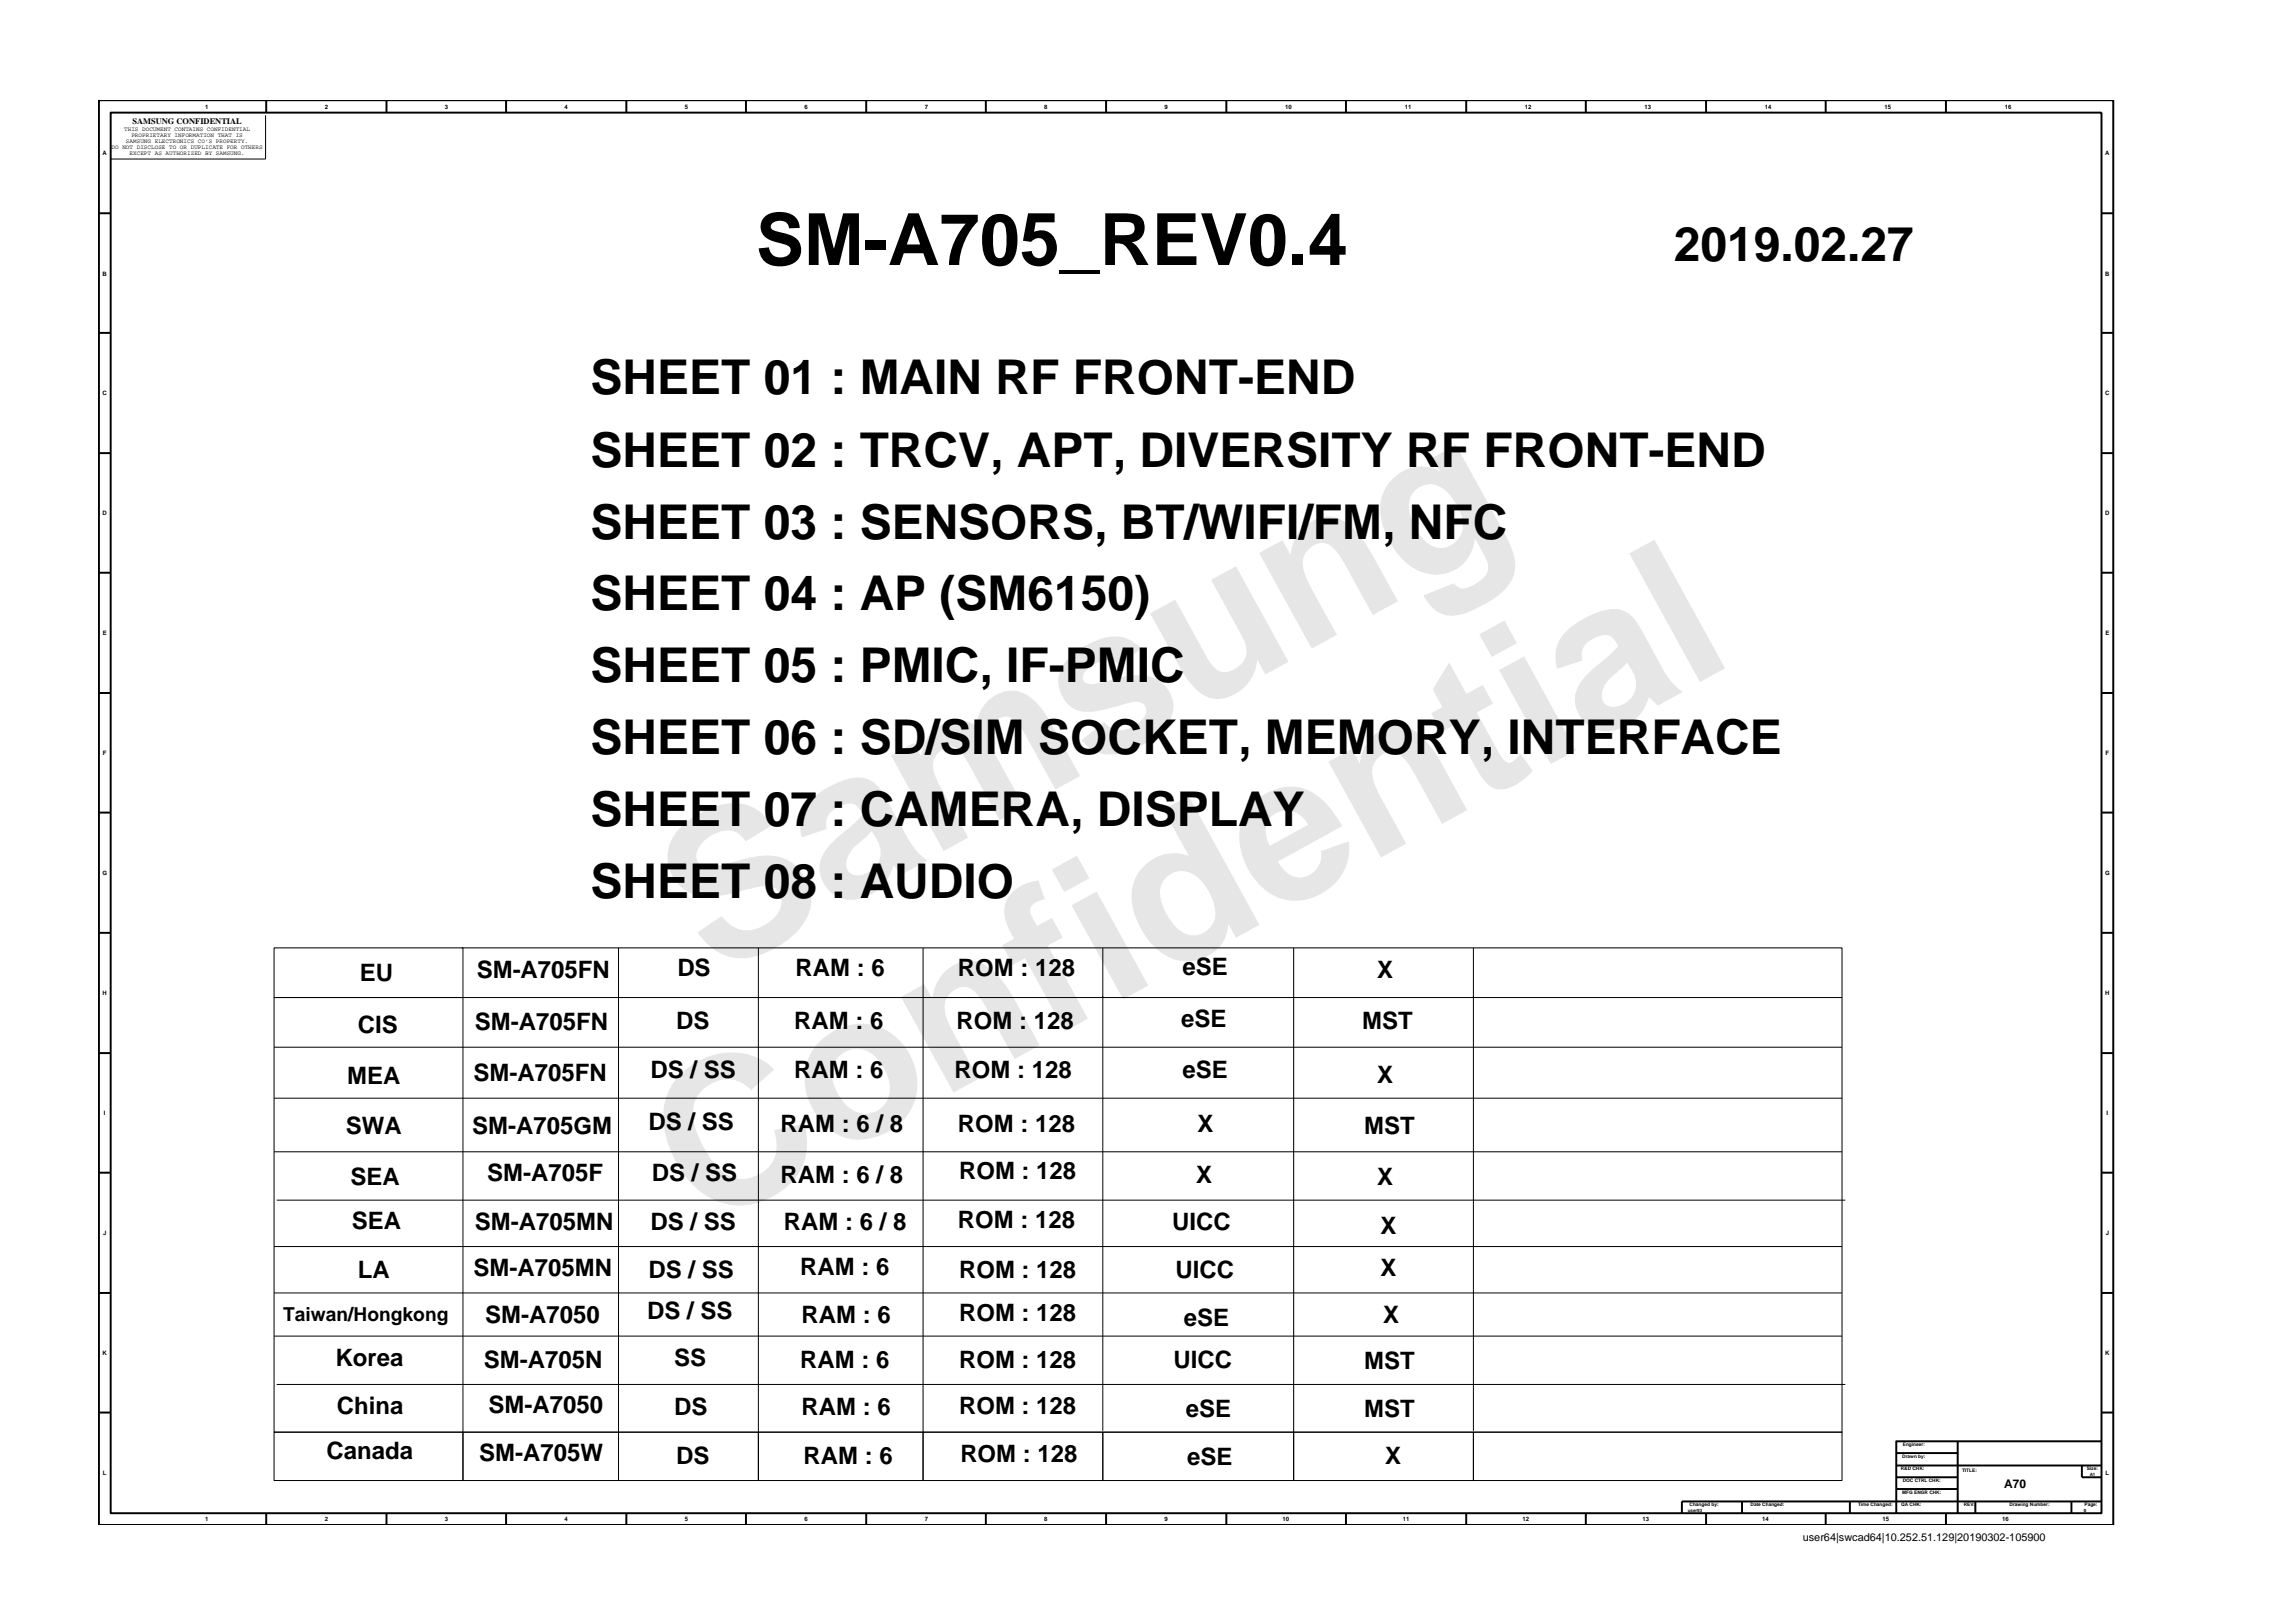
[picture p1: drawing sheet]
<svg xmlns="http://www.w3.org/2000/svg" width="297mm" height="210mm" viewBox="0 0 297 210" stroke-linecap="round" stroke-linejoin="round" font-family="sans-serif">
<defs><g id="words">
<g font-size="26.5" fill="#e6e6e6">
<text x="92.4" y="126.7" transform="rotate(-29 92.4 126.7)">Samsung</text>
<text x="91.1" y="159.4" transform="rotate(-29 91.1 159.4)">Confidential</text>
</g>
<text font-size="9.3" x="97.9" y="34.3">SM-A705_REV0.4</text>
<g font-size="6.2">
<text x="216.8" y="33.8">2019.02.27</text>
<text x="76.5" y="51.1">SHEET 01 : MAIN RF FRONT-END</text>
<text x="76.5" y="60.5">SHEET 02 : TRCV, APT, DIVERSITY RF FRONT-END</text>
<text x="76.5" y="69.8">SHEET 03 : SENSORS, BT/WIFI/FM, NFC</text>
<text x="76.5" y="79.1">SHEET 04 : AP (SM6150)</text>
<text x="76.5" y="88.4">SHEET 05 : PMIC, IF-PMIC</text>
<text x="76.5" y="97.7">SHEET 06 : SD/SIM SOCKET, MEMORY, INTERFACE</text>
<text x="76.5" y="107">SHEET 07 : CAMERA, DISPLAY</text>
<text x="76.5" y="116.3">SHEET 08 : AUDIO</text>
</g>
<g font-size="3.1">
<text x="46.6" y="127.1">EU</text>
<text x="61.8" y="126.7">SM-A705FN</text>
<text x="87.7" y="126.5">DS</text>
<text x="103.1" y="126.5">RAM : 6</text>
<text x="124.1" y="126.5">ROM : 128</text>
<text x="153.2" y="126.3">eSE</text>
<text x="178.4" y="126.7">X</text>
<text x="46.3" y="133.8">CIS</text>
<text x="61.5" y="133.5">SM-A705FN</text>
<text x="87.6" y="133.2">DS</text>
<text x="102.9" y="133.2">RAM : 6</text>
<text x="123.9" y="133.2">ROM : 128</text>
<text x="153" y="133.1">eSE</text>
<text x="176.5" y="133.2">MST</text>
<text x="45" y="140.4">MEA</text>
<text x="61.3" y="140.1">SM-A705FN</text>
<text x="84.3" y="139.7">DS / SS</text>
<text x="102.9" y="139.7">RAM : 6</text>
<text x="123.6" y="139.7">ROM : 128</text>
<text x="153.2" y="139.7">eSE</text>
<text x="178.4" y="140.3">X</text>
<text x="44.8" y="146.9">SWA</text>
<text x="61.2" y="146.9">SM-A705GM</text>
<text x="84" y="146.4">DS / SS</text>
<text x="101.1" y="146.7">RAM : 6 / 8</text>
<text x="124.1" y="146.7">ROM : 128</text>
<text x="155.1" y="146.7">X</text>
<text x="176.7" y="146.9">MST</text>
<text x="45.4" y="153.5">SEA</text>
<text x="63.1" y="153.1">SM-A705F</text>
<text x="84.4" y="153.1">DS / SS</text>
<text x="101.1" y="153.3">RAM : 6 / 8</text>
<text x="124.2" y="152.7">ROM : 128</text>
<text x="155" y="153.3">X</text>
<text x="178.4" y="153.5">X</text>
<text x="45.6" y="159.1">SEA</text>
<text x="61.5" y="159.3">SM-A705MN</text>
<text x="84.3" y="159.3">DS / SS</text>
<text x="101.5" y="159.3">RAM : 6 / 8</text>
<text x="124.1" y="159.1">ROM : 128</text>
<text x="151.8" y="159.3">UICC</text>
<text x="178.8" y="159.9">X</text>
<text x="46.3" y="165.5">LA</text>
<text x="61.3" y="165.3">SM-A705MN</text>
<text x="84" y="165.5">DS / SS</text>
<text x="103.7" y="165.2">RAM : 6</text>
<text x="124.2" y="165.5">ROM : 128</text>
<text x="152.3" y="165.5">UICC</text>
<text x="178.8" y="165.3">X</text>
<text x="62.9" y="171.3">SM-A7050</text>
<text x="83.8" y="170.9">DS / SS</text>
<text x="103.8" y="171.3">RAM : 6</text>
<text x="124.2" y="171.2">ROM : 128</text>
<text x="153.4" y="171.8">eSE</text>
<text x="179.2" y="171.3">X</text>
<text x="43.5" y="177">Korea</text>
<text x="62.7" y="177.2">SM-A705N</text>
<text x="87.3" y="177">SS</text>
<text x="103.7" y="177.2">RAM : 6</text>
<text x="124.2" y="177.2">ROM : 128</text>
<text x="152" y="177.2">UICC</text>
<text x="176.7" y="177.4">MST</text>
<text x="43.6" y="183.2">China</text>
<text x="63.3" y="183">SM-A7050</text>
<text x="87.3" y="183.4">DS</text>
<text x="103.8" y="183.4">RAM : 6</text>
<text x="124.2" y="183.2">ROM : 128</text>
<text x="153.6" y="183.6">eSE</text>
<text x="176.7" y="183.6">MST</text>
<text x="42.3" y="189">Canada</text>
<text x="62.1" y="189.2">SM-A705W</text>
<text x="87.6" y="189.6">DS</text>
<text x="104.1" y="189.6">RAM : 6</text>
<text x="124.4" y="189.4">ROM : 128</text>
<text x="153.8" y="189.8">eSE</text>
<text x="179.4" y="189.6">X</text>
</g>
<text font-size="2.5" x="36.7" y="171.1">Taiwan/Hongkong</text>
<text font-size="1.6" x="259.6" y="192.7">A70</text>
<text font-size="1.4" x="233.5" y="199.7">user64|swcad64|10.252.51.129|20190302-105900</text>
<text font-size="1.1" x="17.2" y="16.1">SAMSUNG CONFIDENTIAL</text>
<g font-size=".8">
<text x="16.1" y="17">THIS DOCUMENT CONTAINS CONFIDENTIAL</text>
<text x="17" y="17.8">PROPRIETARY INFORMATION THAT IS</text>
<text x="26.6" y="14.1">1</text>
<text x="42.1" y="14.1">2</text>
<text x="57.6" y="14.1">3</text>
<text x="73.1" y="14.1">4</text>
<text x="88.7" y="14.1">5</text>
<text x="104.2" y="14.1">6</text>
<text x="119.8" y="14.1">7</text>
<text x="135.3" y="14.1">8</text>
<text x="150.9" y="14.1">9</text>
<text x="166.5" y="14.1">10</text>
<text x="182" y="14.1">11</text>
<text x="197.5" y="14.1">12</text>
<text x="213" y="14.1">13</text>
<text x="228.6" y="14.1">14</text>
<text x="244.1" y="14.1">15</text>
<text x="259.7" y="14.1">16</text>
<text x="13.3" y="20.1">A</text>
<text x="14.5" y="19.3">DO NOT DISCLOSE TO OR DUPLICATE FOR OTHERS</text>
<text x="16.3" y="18.5">SAMSUNG ELECTRONICS CO’S PROPERTY.</text>
<text x="16.8" y="20.1">EXCEPT AS AUTHORIZED BY SAMSUNG.</text>
<text x="272.7" y="20.1">A</text>
<text x="13.3" y="35.7">B</text>
<text x="272.7" y="35.7">B</text>
<text x="13.3" y="51.2">C</text>
<text x="272.7" y="51.2">C</text>
<text x="13.3" y="66.8">D</text>
<text x="272.7" y="66.8">D</text>
<text x="13.3" y="82.3">E</text>
<text x="272.7" y="82.3">E</text>
<text x="13.3" y="97.8">F</text>
<text x="272.8" y="97.8">F</text>
<text x="13.3" y="113.3">G</text>
<text x="272.7" y="113.3">G</text>
<text x="13.3" y="128.9">H</text>
<text x="272.7" y="128.9">H</text>
<text x="13.5" y="144.4">I</text>
<text x="272.9" y="144.4">I</text>
<text x="13.4" y="160">J</text>
<text x="272.8" y="160">J</text>
<text x="13.3" y="175.5">K</text>
<text x="272.7" y="175.5">K</text>
<text x="13.3" y="191.1">L</text>
<text x="272.8" y="191.1">L</text>
<text x="26.6" y="197.1">1</text>
<text x="42.1" y="197.1">2</text>
<text x="57.6" y="197.1">3</text>
<text x="73.1" y="197.1">4</text>
<text x="88.7" y="197.1">5</text>
<text x="104.2" y="197.1">6</text>
<text x="119.8" y="197.1">7</text>
<text x="135.3" y="197.1">8</text>
<text x="150.9" y="197.1">9</text>
<text x="166.1" y="197.1">10</text>
<text x="181.7" y="197.1">11</text>
<text x="197.2" y="197.1">12</text>
<text x="212.8" y="197.1">13</text>
<text x="228.3" y="197.1">14</text>
<text x="243.9" y="197.1">15</text>
<text x="259.4" y="197.1">16</text>
</g>
<g font-size=".6">
<text x="246.2" y="190.4">R&amp;D CHK:</text>
<text x="246.4" y="188.9">Drawn by:</text>
<text x="246.5" y="187.4">Engineer:</text>
<text x="254.2" y="190.7">TITLE:</text>
<text x="270.3" y="190.4">Size:</text>
<text x="270.7" y="191.2">A1</text>
<text x="218.6" y="195.9">user93</text>
<text x="218.9" y="195.1">Changed by:</text>
<text x="226.8" y="195.1">Date Changed:</text>
<text x="240.7" y="195.1">Time Changed:</text>
<text x="246.3" y="195.1">QA CHK:</text>
<text x="246.4" y="193.5">MFG ENGR CHK:</text>
<text x="246.5" y="192">DOC CTRL CHK:</text>
<text x="254.4" y="195.1">REV:</text>
<text x="260.3" y="195.1">Drawing Number:</text>
<text x="269.9" y="195.9">0</text>
<text x="270" y="195.1">Page:</text>
</g>
</g></defs>
<g fill="none" stroke="#000" stroke-width=".25">
<path d="M12.8 13h261v184.6h-261zM14.3 14.6h257.9v181.4h-257.9zM34.5 13v1.6M50.1 13v1.6M65.6 13v1.6M81.1 13v1.6M96.6 13v1.6M112.2 13v1.6M127.7 13v1.6M143.3 13v1.6M158.9 13v1.6M174.4 13v1.6"/>
<path d="M189.9 13v1.6M205.4 13v1.6M221 13v1.6M236.5 13v1.6M252.1 13v1.6M12.8 27.6h1.5M272.2 27.6h1.6M12.8 43.1h1.5M12.8 58.7h1.5M272.2 43.1h1.6M272.2 58.7h1.6M12.8 74.2h1.5"/>
<path d="M272.2 74.2h1.6M12.8 89.8h1.5M272.2 89.8h1.6M12.8 105.3h1.5M272.2 105.3h1.6M12.8 120.8h1.5M12.8 136.4h1.5M272.2 120.8h1.6M272.2 136.4h1.6M12.8 151.9h1.5M272.2 151.9h1.6M12.8 167.5h1.5"/>
<path d="M272.2 167.5h1.6M12.8 183h1.5M34.5 196v1.6M50.1 196v1.6M65.6 196v1.6M81.1 196v1.6M96.6 196v1.6M112.2 196v1.6M127.7 196v1.6M143.3 196v1.6M158.9 196v1.6M174.4 196v1.6"/>
<path d="M189.9 196v1.6M205.4 196v1.6M221 196v1.6M225.7 194.5v1.5M236.5 196v1.6M239.6 194.5v1.5M245.6 188.2h8M245.6 189.9h26.6M245.6 191.4h8M245.6 192.9h8M252.1 196v1.6M253.6 186.7v9.3"/>
<path d="M255.9 194.5v1.5M268.3 194.5v1.5M269.7 189.9v1.5h2.5M272.2 186.7h-26.6v9.3M272.2 183h1.6M272.2 194.5h-54.3v1.5"/>
</g>
<g fill="none" stroke="#000" stroke-width=".13">
<path d="M34.4 14.9v5.7h-20.1M35.5 122.8h24.5v6.4h-24.5zM35.5 129.2h203.1v56.3h-203.1zM35.5 135.7h203.1M59.8 122.8h178.8v6.4M60 129.2v56.3M80.1 122.8v62.7M98.2 122.8v62.7M119.6 122.8v62.7M142.9 122.8v62.6M167.6 122.8v62.7M190.9 122.8v62.6"/>
<path d="M35.5 142.3h203.1M35.5 149.2h203.1M35.8 155.5h203.2M35.5 161.5h203.1M35.5 167.5h203.1M35.5 173.1h203.1M35.8 179.4h203.2M35.5 185.5h24.5v6.3h-24.5zM60 185.5h20.1v6.3h-20.1zM80.1 185.5h18.1v6.3h-18.1zM98.2 185.5h21.4v6.3h-21.4zM119.6 185.5h23.3v6.3h-23.3z"/>
<path d="M142.9 185.5h24.7v6.3h-24.7zM167.6 185.5h23.3v6.3h-23.3zM190.9 185.5h47.7v6.3h-47.7z"/>
</g>
<use href="#words"/>
</svg>
